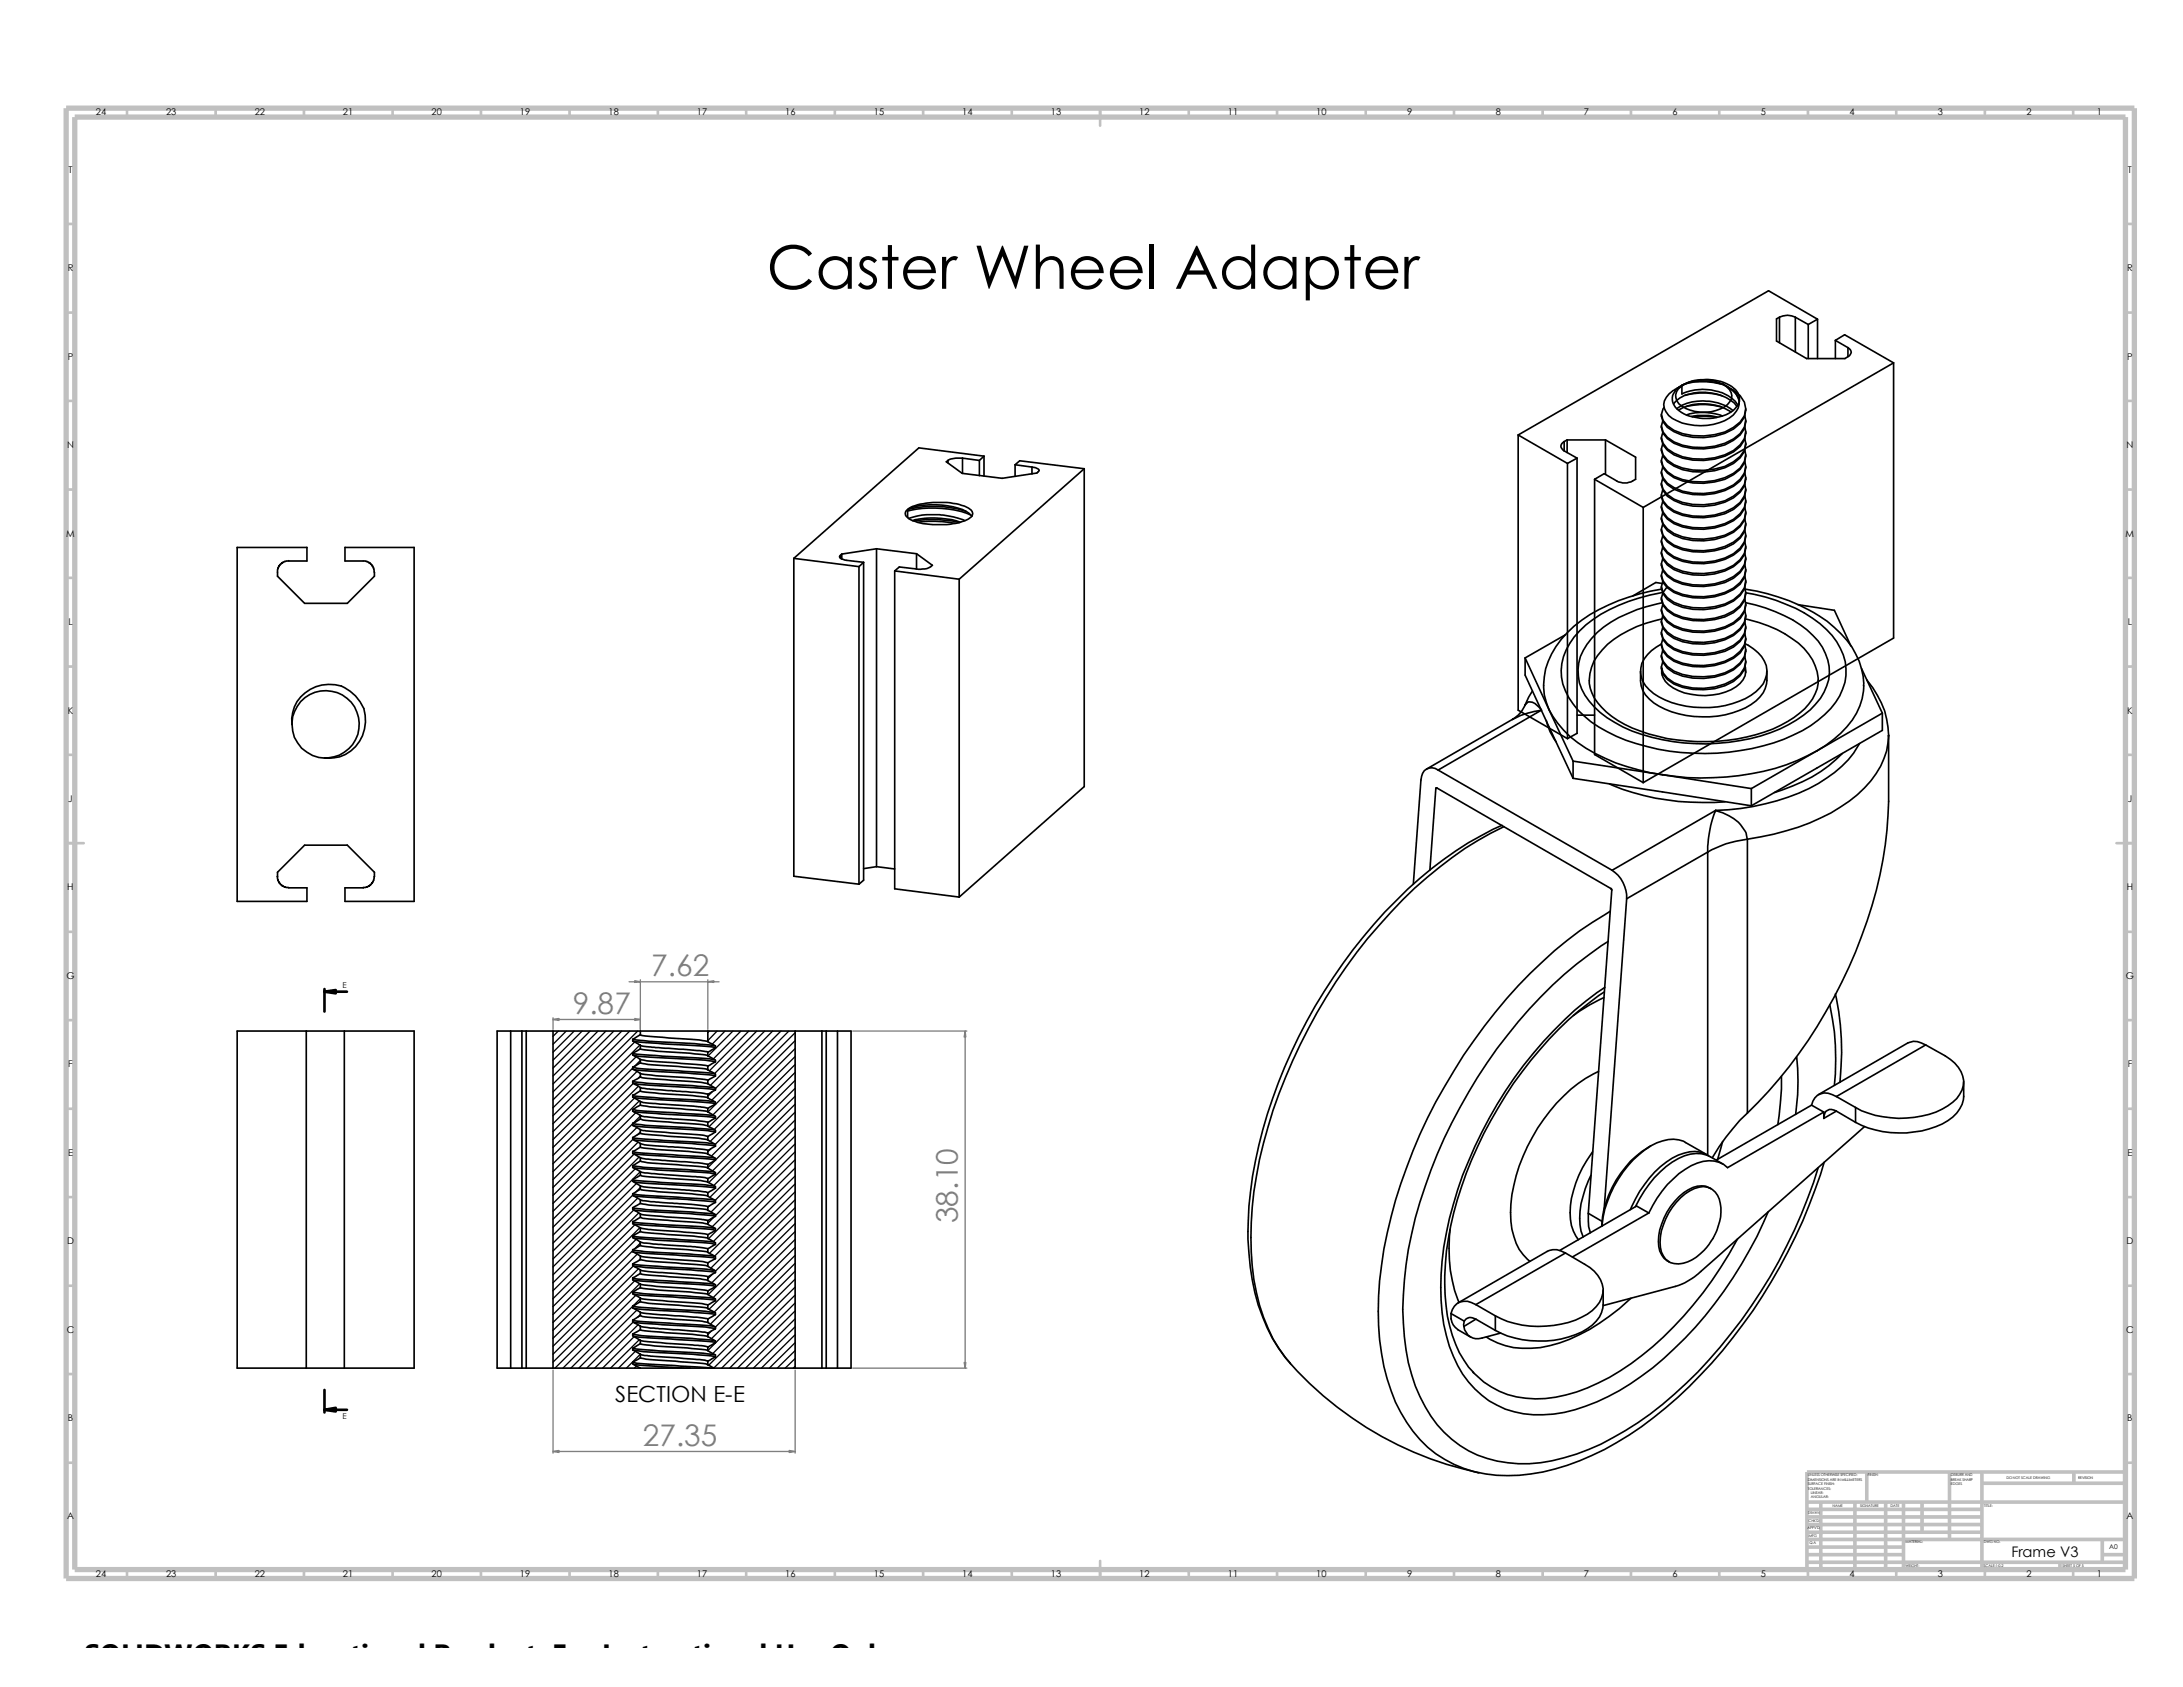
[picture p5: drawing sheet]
<svg xmlns="http://www.w3.org/2000/svg" width="279mm" height="216mm" viewBox="0 0 279 216" stroke-linecap="round" stroke-linejoin="round" font-family="sans-serif">
<defs><g id="words">
<text font-size="7.7" x="98.1" y="37">Caster Wheel Adapter</text>
<g font-size="3.8" fill="#808080">
<text x="83.4" y="124.9">7.62</text>
<text x="73.3" y="129.7">9.87</text>
<text x="122.6" y="156.5" transform="rotate(-90 122.6 156.5)">38.10</text>
<text x="82.3" y="185">27.35</text>
</g>
<text font-size="3.6" x="10.8" y="213">SOLIDWORKS Educational Product. For Instructional Use Only.</text>
<text font-size="2.8" x="78.7" y="179.4">SECTION E-E</text>
<text font-size="1.9" x="257.4" y="199.3">Frame V3</text>
<g font-size="1.2">
<text x="12.3" y="14.8">24</text>
<text x="21.3" y="14.8">23</text>
<text x="32.6" y="14.8">22</text>
<text x="43.9" y="14.8">21</text>
<text x="55.2" y="14.8">20</text>
<text x="66.5" y="14.8">19</text>
<text x="77.9" y="14.8">18</text>
<text x="89.2" y="14.8">17</text>
<text x="100.5" y="14.8">16</text>
<text x="111.8" y="14.8">15</text>
<text x="123.1" y="14.8">14</text>
<text x="134.5" y="14.8">13</text>
<text x="145.8" y="14.8">12</text>
<text x="157.1" y="14.8">11</text>
<text x="168.4" y="14.8">10</text>
<text x="180.1" y="14.8">9</text>
<text x="191.4" y="14.8">8</text>
<text x="202.7" y="14.8">7</text>
<text x="214.1" y="14.8">6</text>
<text x="225.4" y="14.8">5</text>
<text x="236.7" y="14.8">4</text>
<text x="248" y="14.8">3</text>
<text x="259.4" y="14.8">2</text>
<text x="268.4" y="14.8">1</text>
<text x="8.8" y="22.2">T</text>
<text x="272.3" y="22.2">T</text>
<text x="8.7" y="34.7">R</text>
<text x="272.3" y="34.7">R</text>
<text x="8.7" y="46">P</text>
<text x="272.3" y="46">P</text>
<text x="8.6" y="57.4">N</text>
<text x="272.2" y="57.4">N</text>
<text x="8.5" y="68.7">M</text>
<text x="272" y="68.7">M</text>
<text x="8.8" y="80">L</text>
<text x="272.3" y="80">L</text>
<text x="8.7" y="91.3">K</text>
<text x="272.3" y="91.3">K</text>
<text x="8.7" y="102.6">J</text>
<text x="272.3" y="102.6">J</text>
<text x="8.6" y="114">H</text>
<text x="272.2" y="114">H</text>
<text x="8.5" y="125.3">G</text>
<text x="272.1" y="125.3">G</text>
<text x="8.7" y="136.6">F</text>
<text x="272.3" y="136.6">F</text>
<text x="8.7" y="147.9">E</text>
<text x="272.3" y="147.9">E</text>
<text x="8.6" y="159.3">D</text>
<text x="272.2" y="159.3">D</text>
<text x="8.6" y="170.6">C</text>
<text x="272.1" y="170.6">C</text>
<text x="8.7" y="181.9">B</text>
<text x="272.3" y="181.9">B</text>
<text x="8.6" y="194.4">A</text>
<text x="272.2" y="194.4">A</text>
<text x="12.3" y="201.8">24</text>
<text x="21.3" y="201.8">23</text>
<text x="32.6" y="201.8">22</text>
<text x="43.9" y="201.8">21</text>
<text x="55.2" y="201.8">20</text>
<text x="66.5" y="201.8">19</text>
<text x="77.9" y="201.8">18</text>
<text x="89.2" y="201.8">17</text>
<text x="100.5" y="201.8">16</text>
<text x="111.8" y="201.8">15</text>
<text x="123.1" y="201.8">14</text>
<text x="134.5" y="201.8">13</text>
<text x="145.8" y="201.8">12</text>
<text x="157.1" y="201.8">11</text>
<text x="168.4" y="201.8">10</text>
<text x="180.1" y="201.8">9</text>
<text x="191.4" y="201.8">8</text>
<text x="202.7" y="201.8">7</text>
<text x="214.1" y="201.8">6</text>
<text x="225.4" y="201.8">5</text>
<text x="236.7" y="201.8">4</text>
<text x="248" y="201.8">3</text>
<text x="259.4" y="201.8">2</text>
<text x="268.4" y="201.8">1</text>
</g>
<g font-size="1">
<text x="43.9" y="126.4">E</text>
<text x="43.9" y="181.7">E</text>
</g>
<text font-size=".8" x="270" y="198.3">A0</text>
<g font-size=".5">
<text x="231.4" y="188.9">UNLESS OTHERWISE SPECIFIED:</text>
<text x="231.4" y="189.5">DIMENSIONS ARE IN MILLIMETERS</text>
<text x="231.4" y="190.1">SURFACE FINISH:</text>
<text x="231.4" y="190.6">TOLERANCES:</text>
<text x="231.8" y="191.2">LINEAR:</text>
<text x="231.8" y="191.8">ANGULAR:</text>
<text x="239.1" y="188.9">FINISH:</text>
<text x="249.7" y="188.9">DEBURR AND</text>
<text x="249.7" y="189.5">BREAK SHARP</text>
<text x="249.7" y="190.1">EDGES</text>
<text x="256.8" y="189.3">DO NOT SCALE DRAWING</text>
<text x="266" y="189.3">REVISION</text>
<text x="231.4" y="195.7">APPV'D</text>
<text x="231.4" y="193.8">DRAWN</text>
<text x="231.5" y="194.8">CHK'D</text>
<text x="231.5" y="196.7">MFG</text>
<text x="231.6" y="197.7">Q.A</text>
<text x="234.5" y="192.9">NAME</text>
<text x="238.1" y="192.9">SIGNATURE</text>
<text x="242" y="192.9">DATE</text>
<text x="243.9" y="197.5">MATERIAL:</text>
<text x="253.9" y="197.5">DWG NO.</text>
<text x="254" y="192.9">TITLE:</text>
<text x="243.9" y="200.5">WEIGHT:</text>
<text x="253.9" y="200.5">SCALE:1:0.2</text>
<text x="264" y="200.5">SHEET 5 OF 5</text>
</g>
</g></defs>
<g fill="none" stroke="#c0c0c0" stroke-width=".34">
<path d="M16.3 13.8v1.2M27.6 13.8v1.2M38.9 13.8v1.2M50.2 13.8v1.2M61.6 13.8v1.2M72.9 13.8v1.2M84.2 13.8v1.2M95.5 13.8v1.2M106.8 13.8v1.2M118.2 13.8v1.2M129.5 13.8v1.2M140.8 13.8v2.3"/>
<path d="M152.1 13.8v1.2M163.4 13.8v1.2M174.8 13.8v1.2M186.1 13.8v1.2M197.4 13.8v1.2M208.7 13.8v1.2M220 13.8v1.2M231.4 13.8v1.2M242.7 13.8v1.2M254 13.8v1.2M265.3 13.8v1.2M8.5 28.7h1.1"/>
<path d="M272 28.7h1.2M8.5 40h1.1M8.5 51.3h1.1M272 40h1.2M272 51.3h1.2M8.5 62.7h1.1M8.5 74h1.1M272 62.7h1.2M272 74h1.2M8.5 85.3h1.1M8.5 96.6h1.1M272 85.3h1.2"/>
<path d="M272 96.6h1.2M8.5 107.9h2.2M8.5 119.3h1.1M270.9 107.9h2.3M272 119.3h1.2M8.5 130.6h1.1M272 130.6h1.2M8.5 141.9h1.1M8.5 153.2h1.1M272 141.9h1.2M272 153.2h1.2M8.5 164.5h1.1"/>
<path d="M8.5 175.9h1.1M272 164.5h1.2M272 175.9h1.2M8.5 187.2h1.1M140.8 199.8v2.2M272 187.2h1.2M16.3 200.9v1.1M27.6 200.9v1.1M38.9 200.9v1.1M50.2 200.9v1.1M61.6 200.9v1.1M72.9 200.9v1.1"/>
<path d="M84.2 200.9v1.1M95.5 200.9v1.1M106.8 200.9v1.1M118.2 200.9v1.1M129.5 200.9v1.1M152.1 200.9v1.1M163.4 200.9v1.1M174.8 200.9v1.1M186.1 200.9v1.1M197.4 200.9v1.1M208.7 200.9v1.1M220 200.9v1.1"/>
<path d="M231.4 200.9v1.1M242.7 200.9v1.1M254 200.9v1.1M265.3 200.9v1.1"/>
</g>
<g fill="none" stroke="#c0c0c0" stroke-width=".47">
<path d="M231.3 199h12.3M231.3 197h40.7M231.3 198h12.3M231.3 193.2h22.4M231.3 194.1h22.4M231.3 195.1h22.4M231.3 196.1h22.4M231.3 192.2h40.7M231.3 199.9h40.7M233 192.2v8.7M237.4 192.2v8.7M238.9 188.4v3.8"/>
<path d="M241.3 192.2v8.7M243.6 192.2v8.7M246 192.2v3.9M249.5 188.4v8.6M253.7 189.8h18.3M253.7 188.4v12.5M263.7 199.9v1M265.4 188.4v1.4M269.1 199h2.9M269.1 197v2.9M272 188.4h-40.7v12.5"/>
</g>
<path d="M8.5 13.8h264.7v188.2h-264.7zM9.6 15h262.4v185.9h-262.4z" fill="none" stroke="#c0c0c0" stroke-width=".68" stroke-linecap="butt"/>
<g fill="none" stroke="#000" stroke-width=".21">
<path d="M121.3 58.9l-.2 .2 2 1.5 5.2 .6 4.4-.7 .3-.2v-.1l-.1-.2-.8-.2M121.3 58.9v.3M123.2 58.6a3.4 3.4 0 0 0-1.9 .3M123.2 58.6v2M123.2 58.6l2.1 .3M125.3 58.9v2M125.9 58.4l-8.3-1.1-16 14.2M125.9 58.4l-.6 .5M125.9 58.4v2.5M129.9 59.5l2.2 .3M129.9 59.5l.6-.5 8.3 1M129.9 59.5v1.5"/>
<path d="M132.1 59.8v.9M138.8 60l-16 14.1M138.8 60v40.7l-16 14.1M194.3 55.7l6.3 3.6M194.3 55.7v35.2l6.3 3.6M200.2 56.5a.63 .63 0 0 0-.4 .6 .63 .63 0 0 0 .4 .6M200.2 56.5v1.2M200.2 57.7l1.6 .9M200.6 56.3h4.9M200.6 56.3l-.4 .2M200.6 56.3v1.6M200.6 59.3v35.2"/>
<path d="M201.8 58.6l-1.2 .7M201.8 58.6v35.3l-1.2 .6M205.5 56.3l3.8 2.2v2.8a2.17 2.17 0 0 1-2.4 .3l-1.6-1-1.2 .7M205.5 56.3v4.4M214.2 51.7a2.9 2.9 0 0 1 2-1.2 6.6 6.6 0 0 1 5.8 1.1l.3 .4M214.5 49.9a5.8 5.8 0 0 1 4.9-1.3 4.2 4.2 0 0 1 3.1 1.7 1.56 1.56 0 0 1-.5 2 6 6 0 0 1-5.3 1 3 3 0 0 1-2.7-2.2 1.51 1.51 0 0 1 .5-1.2zM214.6 52.3a4.2 4.2 0 0 1 2.7-.9 6.2 6.2 0 0 1 4.5 1.1M214.8 49.8a4.9 4.9 0 0 1 5.2-.8 1.87 1.87 0 0 1 1.6 2 2.58 2.58 0 0 1-2 1.5 5.2 5.2 0 0 1-4.7-.8 1.45 1.45 0 0 1-.1-1.9zM214.8 52.5a6.6 6.6 0 0 1 6.7 .2M215 49.5l-.7 .4M215.3 49.3a6.8 6.8 0 0 1 6.3 .5 2.25 2.25 0 0 1 1 1.5M215.3 49.3v1.1a6.3 6.3 0 0 1 6.8 1l.3 .5"/>
<path d="M215.5 49.2l-.9 .5 .4-.2M215.6 49.1a9.1 9.1 0 0 1 4.9 .1M215.6 50.6a8.5 8.5 0 0 1 4.8 .1M215.7 52.1a8.5 8.5 0 0 1 4.7 0M215.9 53.1a6.9 6.9 0 0 1 4.5 .2M216.5 53.3h.1a7.9 7.9 0 0 1 3.2 .1M216.6 53.3h.1a9.7 9.7 0 0 1 3 .1M220.6 49.2l.5 .3a2.43 2.43 0 0 1 1.5 2.3 3.3 3.3 0 0 1-2.6 2.3 7.6 7.6 0 0 1-6-.5 1.9 1.9 0 0 1-.4-3.2l.7-.5M221.4 49.7a3.1 3.1 0 0 1 2 2.6l-.1 .9a5.2 5.2 0 0 1-3.8 2.4 8.3 8.3 0 0 1-5.3-.5l-.8-.6a1.57 1.57 0 0 1-.4-2.3M223.3 53.2a2.55 2.55 0 0 1-1.4 3 8.5 8.5 0 0 1-7.7 .4l-.8-.6-.5-.7-.3-.8 .2-.6M223.3 54.6l.1 .6-.1 .9a5.1 5.1 0 0 1-3.8 2.5 7.6 7.6 0 0 1-6.1-1.2l-.5-.7-.3-.7 .2-.6M223.3 56.1l.1 .6-.1 .9a5.2 5.2 0 0 1-3.8 2.4 8.3 8.3 0 0 1-5.3-.5l-.8-.6-.5-.7-.3-.8 .2-.6"/>
<path d="M223.3 57.6a2.55 2.55 0 0 1-1.4 3 8.5 8.5 0 0 1-7.7 .4l-.8-.6-.5-.7-.3-.8 .2-.6M223.3 59l.1 .7-.1 .8a5.1 5.1 0 0 1-3.8 2.5 7.6 7.6 0 0 1-6.1-1.2l-.5-.7-.3-.7 .2-.6M223.4 52.3a2.74 2.74 0 0 1-1.5 2.6 8.3 8.3 0 0 1-7.7 .3 2.38 2.38 0 0 1-1.6-2.2M223.4 53.8a2.65 2.65 0 0 1-1.5 2.5 8.5 8.5 0 0 1-7.7 .4 2.38 2.38 0 0 1-1.6-2.2M223.4 55.2a2.74 2.74 0 0 1-1.5 2.6 8.5 8.5 0 0 1-7.7 .4 2.38 2.38 0 0 1-1.6-2.2M223.4 56.7a2.74 2.74 0 0 1-1.5 2.6 8.3 8.3 0 0 1-7.7 .3 2.38 2.38 0 0 1-1.6-2.2M223.4 58.2a2.65 2.65 0 0 1-1.5 2.5 8.5 8.5 0 0 1-7.7 .4 2.38 2.38 0 0 1-1.6-2.2M223.4 59.7a2.74 2.74 0 0 1-1.5 2.5 8.5 8.5 0 0 1-7.7 .4 2.38 2.38 0 0 1-1.6-2.2M227.8 40.6a2.16 2.16 0 0 1 2 0M227.8 40.6v3.3M227.8 40.6l-.4 .2v2.8l3.8 2.3h4.9l.4-.3M229.8 40.6v4.4"/>
<path d="M229.8 40.6l1.6 .9M231.4 41.5v4.4M232.6 40.9l-6.2-3.7-32.1 18.5M232.6 40.9l-1.2 .6M232.6 40.9v5M234.9 43.6l1.6 .9M234.9 43.6l1.2-.8 6.3 3.6M234.9 43.6v2.3M236.5 44.5v1.1M236.5 44.5a.6 .6 0 0 1 .4 .6 .6 .6 0 0 1-.4 .5M242.4 46.4l-32.1 18.5M242.4 46.4v35.3l-32.1 18.5"/>
<path d="M37 71.8h2.3v-1.7h-8.9v45.3h8.9v-1.8h-2.3l-.6-.1-.3-.1-.4-.4-.2-.8M37 71.8h-.6l-.3 .2-.4 .4-.2 .5v.8l3.5 3.5h5.4l3.5-3.5v-.5l-.1-.5-.1-.3-.4-.4-.4-.2h-2.7v-1.7h8.8v45.3h-8.8v-1.8h2.3l.4-.1 .4-.1 .4-.4 .2-.8v-.6l-3.5-3.4h-5.4l-3.5 3.4v.6M101.6 71.5l8.3 1M101.6 71.5v40.6l8.3 1.1M107.6 71.1v.3M107.6 71.1l-.2 .1a1.04 1.04 0 0 0 1 .5l2.1 .3M107.7 70.9l-.1 .2M107.7 70.9v.6M109.9 72.5v40.7M110.5 72l-.6 .5M110.5 72v40.6l-.6 .6M112.2 70.2l5.1 .7"/>
<path d="M112.2 70.2l-4.5 .7M112.2 70.2v40.7M114.5 73.1l8.3 1M114.5 73.1v40.6l8.3 1.1M116 65.4a5 5 0 0 1 3-1.1 8.9 8.9 0 0 1 5 .7 .72 .72 0 0 1 .5 .7 .72 .72 0 0 1-.5 .7 9.4 9.4 0 0 1-5.4 .7 3.6 3.6 0 0 1-2.7-1.1v-.3zM116.2 65.2a14.1 14.1 0 0 1 7.5 .2M116.2 65.2a6.3 6.3 0 0 1 3.6-.6l1.4 .1a4.5 4.5 0 0 1 3.2 1.4M116.2 65.4a13.7 13.7 0 0 1 8 .5M116.2 65.2v1.1M116.3 66.4a10.4 10.4 0 0 1 5.8-.2l1.4 .4M116.8 66.6a10.9 10.9 0 0 1 6.1 .2M117 66.7a14.6 14.6 0 0 1 5.8 .2"/>
<path d="M117.3 70.9l2 1.4-.2 .2a2.6 2.6 0 0 1-1.8 .3l-2.2-.2-.6 .5M117.3 70.9v1.9M117.4 66.8l2.3-.1 2.6 .3M122.8 74.1v40.7M204.1 61.3l6.2 3.6M204.1 61.3v35.3l6.2 3.6M210.3 64.9v35.3M212.7 75.4a23.6 23.6 0 0 0-11.2 4.7 10.2 10.2 0 0 0-3.9 7.6 6.7 6.7 0 0 0 .6 3.1M212.8 74.7l-.9-.2-2.9 1.8M212.8 75.8a22 22 0 0 0-9.8 4.2 7.7 7.7 0 0 0-3.1 6.7 9.5 9.5 0 0 0 4.7 6.3 25.3 25.3 0 0 0 12.1 3.4 27.4 27.4 0 0 0 14-2.9 12.3 12.3 0 0 0 4.8-4.4 6.7 6.7 0 0 0-1-7.8 16.1 16.1 0 0 0-7.2-4.5l-1.3-.4-2.6-.5M212.8 77.1a18.5 18.5 0 0 0-8.4 3.8 6.7 6.7 0 0 0-2.4 5.6 7.1 7.1 0 0 0 2.8 4.7 18.4 18.4 0 0 0 9.3 3.7 26.2 26.2 0 0 0 13.7-1.6 12.8 12.8 0 0 0 5.2-3.9 6 6 0 0 0-1-8.1 17.3 17.3 0 0 0-8.6-4.2M213.3 75.2a1.72 1.72 0 0 0 .1 2.8 7.1 7.1 0 0 0 6.1 1.1 5.1 5.1 0 0 0 3.8-2.4l.1-.9-.1-.6"/>
<path d="M223.3 60.5l.1 .6-.1 .9a5.2 5.2 0 0 1-3.8 2.4 8.3 8.3 0 0 1-5.3-.5l-.8-.6-.5-.7-.3-.7 .2-.7M223.3 62a2.55 2.55 0 0 1-1.4 3 8.5 8.5 0 0 1-7.7 .4l-.8-.6-.5-.7-.3-.8 .2-.6M223.3 63.4l.1 .7-.1 .8a5.1 5.1 0 0 1-3.8 2.5 8.3 8.3 0 0 1-5.3-.6l-.8-.5-.5-.8-.3-.7 .2-.6M223.3 64.9l.1 .6-.1 .9a4.9 4.9 0 0 1-3.8 2.4 8.3 8.3 0 0 1-5.3-.5l-.8-.6-.5-.7-.3-.7 .2-.7M223.3 66.4a2.55 2.55 0 0 1-1.4 3 8.5 8.5 0 0 1-7.7 .4l-.8-.6-.5-.7-.3-.8 .2-.6M223.3 67.8l.1 .7-.1 .8a5.1 5.1 0 0 1-3.8 2.5 8.3 8.3 0 0 1-5.3-.6l-.8-.5-.5-.8-.3-.7 .2-.6M223.3 69.3l.1 .6-.1 .9a4.9 4.9 0 0 1-3.8 2.4 8.3 8.3 0 0 1-5.3-.5l-.8-.6-.5-.7-.3-.7 .2-.7M223.3 70.8a2.55 2.55 0 0 1-1.4 3 8.5 8.5 0 0 1-7.7 .4l-.8-.6-.5-.7-.3-.8 .2-.6M223.3 72.2l.1 .7-.1 .8a5.1 5.1 0 0 1-3.8 2.5 8.3 8.3 0 0 1-5.3-.6l-.8-.5-.5-.8-.3-.7 .2-.6M223.3 73.7l.1 .6-.1 .9a4.9 4.9 0 0 1-3.8 2.4 8.3 8.3 0 0 1-5.3-.5l-.8-.6-.5-.7-.3-.7 .2-.7M223.3 76.6l.1 .7-.1 .8a5.1 5.1 0 0 1-3.8 2.5 8.3 8.3 0 0 1-5.3-.5l-.8-.6-.5-.8-.3-.7 .2-.6M223.3 78.1l.1 .6-.1 .9a4.9 4.9 0 0 1-3.8 2.4 8.3 8.3 0 0 1-5.3-.5l-.8-.6-.5-.7-.3-.7 .2-.7"/>
<path d="M223.3 79.6a2.55 2.55 0 0 1-1.4 3 8.5 8.5 0 0 1-7.7 .4l-.8-.6-.5-.7-.3-.8 .2-.6M223.4 75.4a24 24 0 0 1 10.4 4.1 11.6 11.6 0 0 1 4.5 6.1l.2 .9v1.3M223.4 79.2a15 15 0 0 1 7.5 3.8 5.5 5.5 0 0 1 1.7 5.1 7.6 7.6 0 0 1-3.8 4.2 21.2 21.2 0 0 1-10.3 2.6 22.3 22.3 0 0 1-11.4-2.7 7 7 0 0 1-3.7-4.7v-.4a5.7 5.7 0 0 1 1.7-3.9 13.2 13.2 0 0 1 6.8-3.8l.8-.2M223.4 61.1a2.74 2.74 0 0 1-1.5 2.6 8.3 8.3 0 0 1-7.7 .4 2.39 2.39 0 0 1-1.6-2.2M223.4 62.6a2.74 2.74 0 0 1-1.5 2.6 8.6 8.6 0 0 1-7.7 .3 2.38 2.38 0 0 1-1.6-2.2M223.4 64.1a2.74 2.74 0 0 1-1.5 2.5 8.5 8.5 0 0 1-7.7 .4 2.38 2.38 0 0 1-1.6-2.2M223.4 65.5a2.74 2.74 0 0 1-1.5 2.6 8.5 8.5 0 0 1-7.7 .4 2.48 2.48 0 0 1-1.6-2.2M223.4 67a2.74 2.74 0 0 1-1.5 2.6 8.6 8.6 0 0 1-7.7 .3 2.38 2.38 0 0 1-1.6-2.2M223.4 68.5a2.74 2.74 0 0 1-1.5 2.5 8.5 8.5 0 0 1-7.7 .4 2.38 2.38 0 0 1-1.6-2.2M223.4 69.9a2.74 2.74 0 0 1-1.5 2.6 8.5 8.5 0 0 1-7.7 .4 2.48 2.48 0 0 1-1.6-2.2M223.4 71.4a2.74 2.74 0 0 1-1.5 2.6 8.6 8.6 0 0 1-7.7 .3 2.38 2.38 0 0 1-1.6-2.2M223.4 72.9a2.74 2.74 0 0 1-1.5 2.5 8.5 8.5 0 0 1-7.7 .4 2.38 2.38 0 0 1-1.6-2.2"/>
<path d="M223.4 74.3a2.74 2.74 0 0 1-1.5 2.6 8.5 8.5 0 0 1-7.7 .4 2.48 2.48 0 0 1-1.6-2.2M223.4 75.8a2.74 2.74 0 0 1-1.5 2.6 8.6 8.6 0 0 1-7.7 .3 2.38 2.38 0 0 1-1.6-2.2M223.4 77.3a2.74 2.74 0 0 1-1.5 2.5 8.5 8.5 0 0 1-7.7 .4 2.38 2.38 0 0 1-1.6-2.2M223.4 78.7a2.74 2.74 0 0 1-1.5 2.6 8.5 8.5 0 0 1-7.7 .4 2.48 2.48 0 0 1-1.6-2.2M230.1 77.4l4.7 .7 2.1 4.6M37.4 92.7a4.7 4.7 0 0 1 6.7-4.7 4.8 4.8 0 0 1 .8 8.1 4.4 4.4 0 0 1-3.2 .9M37.4 92.7a4.3 4.3 0 0 0 4.3 4.3M37.4 92.7a4.3 4.3 0 0 1 4.3-4.3 4.3 4.3 0 0 1 4.3 4.4 4.3 4.3 0 0 1-4.5 4.2M41.7 97h.1M184.1 98.6l22.2 12.8M184.1 98.6a1.31 1.31 0 0 0-2.2 .8l-1 13.8M193.6 92l-11 6.4"/>
<path d="M195.2 90.3a3.9 3.9 0 0 1-1.6 1.8v-.1M195.2 84.2v2.2l6.1 13.2M195.2 84.2l3 6.6M196.1 88.4l-.9 1.9v-.1a.82 .82 0 0 1 1.3-.2l.7 .8M197.3 90.9l-13.2 7.7M197.3 90.9l-.4 .1a10.1 10.1 0 0 0-3.3 1M197.9 92.2a7.1 7.1 0 0 0 1.3 2.8M198.2 90.8l3.1 6.6M198.2 90.8a13.7 13.7 0 0 0 7.2 6.2 27.1 27.1 0 0 0 7.4 2.1M200.4 81.2l-5.2 3M201.3 99.6l22.9 3.5M201.3 97.4v2.2"/>
<path d="M201.3 97.4l11.5 1.7M201.8 91.5h2.3M210 85.9a4 4 0 0 0 2.3 4.5 12.6 12.6 0 0 0 11.8-.2 4 4 0 0 0 2-4.3M212.8 99.1l11.4 1.8M212.8 86.2v.2M223.3 85.4l.1 .7M223.3 81l.1 .7-.1 .8a5.1 5.1 0 0 1-3.8 2.5 8.3 8.3 0 0 1-5.3-.5l-.8-.6-.5-.8-.3-.7 .2-.6M223.3 82.5l.1 .6-.1 .9a5.1 5.1 0 0 1-3.8 2.5 8.8 8.8 0 0 1-5.3-.6l-.8-.6-.5-.7-.3-.7 .2-.7M223.3 84a2.55 2.55 0 0 1-1.4 3 8.5 8.5 0 0 1-7.7 .4l-.8-.6-.5-.7-.3-.8 .2-.6M223.4 85.3a2.23 2.23 0 0 1-1.2 2.6 8 8 0 0 1-8.6-.3 2.15 2.15 0 0 1-.9-2M223.4 80.2a2.74 2.74 0 0 1-1.5 2.6 8.6 8.6 0 0 1-7.7 .3 2.38 2.38 0 0 1-1.6-2.2M223.4 81.7a2.74 2.74 0 0 1-1.5 2.5 8.5 8.5 0 0 1-7.7 .4 2.38 2.38 0 0 1-1.6-2.2 5.4 5.4 0 0 0-2.5 2.5 3.3 3.3 0 0 0 1.6 3.9 12.4 12.4 0 0 0 12.4 .2 3.6 3.6 0 0 0 2-3.2 4.2 4.2 0 0 0-2.3-3.2l-.4-.2"/>
<path d="M223.4 83.1a2.74 2.74 0 0 1-1.5 2.6 8.5 8.5 0 0 1-7.7 .4 2.48 2.48 0 0 1-1.6-2.2M223.4 84.6a2.74 2.74 0 0 1-1.5 2.6 8.6 8.6 0 0 1-7.7 .3 2.38 2.38 0 0 1-1.6-2.2M235.8 96.4a19.3 19.3 0 0 1-8.7 5M238 95.2a11.7 11.7 0 0 1-4.2 4.4 26.5 26.5 0 0 1-12.6 4l-1.6 .1M238.3 85.6l2.6 5.7M238.5 87.8a8.4 8.4 0 0 1-2.9 6.1 22.4 22.4 0 0 1-11.4 5.1 35.2 35.2 0 0 1-11.4 .1M238.9 87a11.1 11.1 0 0 1 2.8 7.2M240.9 91.3l-16.7 9.6M240.9 91.3v2.2l-16.7 9.6M241.7 94.1a10.3 10.3 0 0 1-4 7.6 26.5 26.5 0 0 1-12.4 5.4l-1.7 .3M241.7 94.1v8.5a53.1 53.1 0 0 1-5.1 21.2 60.6 60.6 0 0 1-13 18.7M112.2 110.9l-1.7 .3"/>
<path d="M112.2 110.9l2.3 .3M183.8 100.9l-.8 10.5M183.9 100.8h-.1v.1M183.9 100.8l22.3 12.9 .1 .1-3 41.5M183.9 100.8l-.1 .1M192.2 105.6a47 47 0 0 0-15 11.1 67.3 67.3 0 0 0-16.9 33.8 36.6 36.6 0 0 0 .7 16.5 19.4 19.4 0 0 0 4.1 7.5M192.5 105.8a48.7 48.7 0 0 0-16 12.6 69.8 69.8 0 0 0-15.3 30 42 42 0 0 0-.4 17.1 20.4 20.4 0 0 0 6.8 11.6 44.8 44.8 0 0 0 21.6 11.4M206 100.3a30.5 30.5 0 0 0 14.8 2.3M206.1 116.6a53.4 53.4 0 0 0-16.1 14.7 66.6 66.6 0 0 0-13.2 30.6 35.1 35.1 0 0 0 .7 14.6 17.9 17.9 0 0 0 6.3 9.6 16.2 16.2 0 0 0 12.1 2.5 34 34 0 0 0 15.8-7.2 66 66 0 0 0 19-25.1 75.4 75.4 0 0 0 2.8-7.5M206.3 111.4a4.2 4.2 0 0 1 1.9 3.6M208.2 115l-2.9 39.7M218.6 109.1v38.7"/>
<path d="M218.6 109.1l-10.4 5.9M219.6 103.7l-13.3 7.7M219.6 103.7a13.5 13.5 0 0 0-1 5.4M219.6 103.7a7 7 0 0 1 3.2 1.9 2.7 2.7 0 0 1 .8 1.8M223.6 107.4a12.5 12.5 0 0 0-5 1.7M223.6 107.4v35.1M224.2 100.9v2.2M30.4 132h22.6v43.1h-22.6zM39.2 132v43.1M44.1 132v43.1M65.4 132h-1.8v43.1h1.8M65.4 132v43.1"/>
<path d="M65.4 132h1.4M66.8 132h15.2M66.8 132v43.1M67.4 132v43.1M70.8 132v43.1M81 133.2l1 .6M81 134.8v.2M81 135l1 .6M81 136.6v.2M81 136.8l1 .6M81 138.4v.2M81 138.6l1 .6"/>
<path d="M81 136.6a29.9 29.9 0 0 0 5.7 .4l4.7 .4M81 134.8l1 .2 9.4 .6M81 138.4l1.8 .2 5.8 .3 2.8 .3M81 133l2.1 .3 5.8 .3 2.5 .2M81 133v.2M81 133.2l1.7 .2 5.6 .4a11 11 0 0 1 3.3 .3M81 138.6a35.2 35.2 0 0 0 6.1 .5l3.3 .2 1.2 .2M81 136.8a54.3 54.3 0 0 0 7 .5l3.1 .3 .5 .1M81 135a28.3 28.3 0 0 0 5.4 .5h.9a20.9 20.9 0 0 1 4.3 .4M82 132h8.6M82 136l-1 .6M82 136a22.8 22.8 0 0 0 4.8 .5l.7 .1a10.7 10.7 0 0 1 3.1 .3"/>
<path d="M82 135.6a22.7 22.7 0 0 0 4.5 .4l3.1 .3 1 .1M82 134.2l-1 .6M82 134.2l2.1 .3 4.2 .3 2 .2 .3 .1M82 133.8l.7 .1 2.4 .3a37.6 37.6 0 0 1 5.5 .5M82 137.8l-1 .6M82 137.8l.8 .2 3.9 .3a19.5 19.5 0 0 1 3.9 .4M82 137.4l1.9 .3 4.8 .3 1.9 .3M82 132.4l-1 .6M82 132.4l.6 .2 4.4 .3a13.8 13.8 0 0 1 3.6 .4M82 139.6l-1 .6M82 139.6l.4 .1 2 .3 4.2 .2 2 .3M82 139.2l1.2 .2 5.6 .4 1.8 .2"/>
<path d="M82 132v.4M82 133.8v.4M82 135.6v.4M82 137.4v.4M82 139.2v.4M90.6 136.9l1 .6v.2M90.6 135.1l1 .6v.2M90.6 138.7l1 .6v.2M90.6 133.3l1 .6v.2M90.6 132h15.1M90.6 132v1.3M90.6 134.7v.4"/>
<path d="M90.6 136.4v.5M90.6 138.3v.4M91.6 134.1l-1 .6M91.6 139.5l-1 .5M91.6 137.7l-1 .6M91.6 135.9l-1 .5M101.8 132v43.1M105.2 132v43.1M105.7 132v43.1M105.7 132h1.5M107.2 132h1.7v43.1h-1.7M107.2 132v43.1"/>
<path d="M204.6 137.1a20.2 20.2 0 0 0-9.1 9.6 19.4 19.4 0 0 0-2.1 9.6 7 7 0 0 0 2.4 5.1M205.3 127.7a21.4 21.4 0 0 0-3.9 2.3M205.3 127a45.9 45.9 0 0 0-14.5 16.4 44.3 44.3 0 0 0-5.9 19.9 21.9 21.9 0 0 0 1.9 9.8l1.2 1.9 .6 .6M205.4 126.4a47.3 47.3 0 0 0-12.7 13.3 49.8 49.8 0 0 0-8.1 21.7 24.6 24.6 0 0 0 1.4 12.2 11.4 11.4 0 0 0 11.5 7.5 20.7 20.7 0 0 0 9.8-3.1 42.5 42.5 0 0 0 12.2-11.2 54.6 54.6 0 0 0 6.8-11.7M205.8 120.5a56.4 56.4 0 0 0-16.7 17.4 62 62 0 0 0-9.1 24 34.6 34.6 0 0 0 .7 14 15.9 15.9 0 0 0 7.3 9.8 16.4 16.4 0 0 0 12.2 .9 36.4 36.4 0 0 0 14.1-8.2 65.1 65.1 0 0 0 18.4-29M228 137.8a40.6 40.6 0 0 1-.5 6.1M230 135.3a29.8 29.8 0 0 1-.2 7.3M234.2 128.6a30.3 30.3 0 0 1 .6 10.3M234.9 127.2a34.9 34.9 0 0 1 .6 11.3M246.5 133.7a2.32 2.32 0 0 0-2.3-.2l-11.5 6.6M246.5 133.7l2.5 1.4a4.4 4.4 0 0 1 2.3 3.2 3.9 3.9 0 0 1-2 3.2 12.1 12.1 0 0 1-8.3 1.4 10.5 10.5 0 0 1-3.5-1.2M246.5 133.7l-11.5 6.6"/>
<path d="M251.3 138.4a4.9 4.9 0 0 1-.5 3.5 6.5 6.5 0 0 1-3.9 2.6 12.7 12.7 0 0 1-9.4-.9M81 156.3v.3M81 156.6l1 .5M81 158.2v.2M81 158.4l1 .6M81 159.9v.3M81 140.2v.2l1 .6M81 142v.2M81 142.2l1 .5M81 143.8v.2M81 144l1 .6M81 145.6v.2l1 .5"/>
<path d="M81 147.4v.2M81 147.6l1 .6M81 149.2v.2M81 149.4l1 .5M81 151v.2M81 151.2l1 .6M81 152.8v.2l1 .5M81 154.6v.2l1 .6M81 151l1 .1 8.3 .5 1.1 .2M81 158.2a29.3 29.3 0 0 0 5.4 .4l5 .4M81 143.8h.1a56.3 56.3 0 0 0 7.2 .5l3.1 .3M81 152.8l1.1 .2 9.3 .6"/>
<path d="M81 142a30.9 30.9 0 0 0 5.4 .4l5 .4M81 145.6l1.1 .2 7.8 .4 1.5 .2M81 149.2a46 46 0 0 0 7 .5l3.4 .3M81 159.9l.1 .1a54.1 54.1 0 0 0 7.1 .5l3.2 .3M81 156.3a4.1 4.1 0 0 0 1.9 .3l7.2 .4 1.3 .2M81 154.6l1.8 .2 5.7 .3 2.9 .3M81 140.2a4.8 4.8 0 0 0 2 .2l7.2 .4 1.2 .2M81 147.4a19.8 19.8 0 0 0 4.3 .3l4.8 .3 1.3 .2M81 144a50 50 0 0 0 6.9 .5 16.9 16.9 0 0 1 3.7 .4M81 151.2a26.9 26.9 0 0 0 5.4 .4l3.6 .2 1.6 .3M81 142.2a107.5 107.5 0 0 0 9.7 .7l.9 .2M81 158.4a107.5 107.5 0 0 0 9.7 .7l.9 .2"/>
<path d="M81 149.4a125.6 125.6 0 0 0 9.8 .7l.8 .2M81 156.6l1.1 .2 5.3 .3a20.8 20.8 0 0 1 4.2 .4M81 147.6l1.3 .2 8.1 .5 1.2 .2M81 145.8l.8 .2a114.7 114.7 0 0 1 9.8 .7M81 154.8l1.8 .2 5.5 .3 3.3 .4M81.1 153l4.5 .4 2.4 .1 3.6 .4M81.1 140.4l1.6 .2 5.2 .3a15.9 15.9 0 0 1 3.7 .4M82 150.4l-1 .6M82 150.4a11.7 11.7 0 0 0 3.1 .3l4.6 .4 .9 .2M82 149.9a25.8 25.8 0 0 0 4.9 .6l3 .2 .7 .1M82 157.6l-1 .6M82 157.6l.9 .2 4.6 .3a12.2 12.2 0 0 1 3.1 .4"/>
<path d="M82 157.1l1 .3 4.6 .3a10.6 10.6 0 0 1 3 .3M82 143.2l-1 .6M82 143.2a14.9 14.9 0 0 0 3.6 .4l1.4 .1a13.8 13.8 0 0 1 3.6 .4M82 142.7l.5 .2 6.5 .5 1.6 .2M82 152.2l-1 .6M82 152.2a40 40 0 0 0 5.8 .5l2.8 .4M82 151.8l1.2 .2 6.1 .4 1 .1 .3 .2M82 141.4l-1 .6M82 141.4a29.5 29.5 0 0 0 5.2 .5l3.4 .4M82 141a66.2 66.2 0 0 0 7.1 .6l1.5 .3M82 145l-1 .6M82 145l.6 .2 4.3 .3a15.9 15.9 0 0 1 3.7 .4"/>
<path d="M82 144.6l.7 .1 4.5 .4a11 11 0 0 1 3.4 .4M82 148.6l-1 .6M82 148.6a10.1 10.1 0 0 0 3.2 .4l2.2 .1a12.9 12.9 0 0 1 3.2 .4M82 148.2l1.6 .2 5.6 .4 1.3 .2 .1 .1M82 159.4l-1 .5M82 159.4l1.9 .3 4.2 .2 2 .2 .5 .2M82 159a47.8 47.8 0 0 0 6.4 .5l2.2 .3M82 155.8l-1 .5M82 155.8a12.9 12.9 0 0 0 3.5 .4l4.4 .3 .7 .2M82 155.4a9.2 9.2 0 0 0 2.6 .3l5.1 .3 .9 .2M82 154l-1 .6M82 154a28.1 28.1 0 0 0 5 .5l3 .2 .6 .2"/>
<path d="M82 153.5l.3 .2 2.2 .2a47.4 47.4 0 0 1 6.1 .5M82 146.8l-1 .6M82 146.8l2 .3 3.5 .2a12.2 12.2 0 0 1 3.1 .4M82 146.3a18.6 18.6 0 0 0 4.1 .5l2.8 .2 1.7 .2M82 141v.4M82 142.7v.5M82 144.6v.4M82 146.3v.5M82 148.2v.4M82 149.9v.5M82 151.8v.4M82 153.5v.5"/>
<path d="M82 155.4v.4M82 157.1v.5M82 159v.4M90.6 151.3l1 .5v.3M90.6 158.5l1 .5v.3M90.6 144.1l1 .6v.2M90.6 153.1l1 .5v.3M90.6 142.3l1 .6v.2M90.6 145.9l1 .6v.2M90.6 149.5l1 .6v.2M90.6 156.7l1 .5v.3M90.6 154.9l1 .5v.3"/>
<path d="M90.6 140.5l1 .6v.2M90.6 147.7l1 .6v.2M90.6 140v.5M90.6 141.9v.4M90.6 143.6v.5M90.6 145.5v.4M90.6 147.2v.5M90.6 149.1v.4M90.6 150.8v.5M90.6 152.7v.4M90.6 154.4v.5M90.6 156.2v.5"/>
<path d="M90.6 158v.5M90.6 159.8v.5M91.6 153.9l-1 .5M91.6 146.7l-1 .5M91.6 141.3l-1 .6M91.6 144.9l-1 .6M91.6 152.1l-1 .6M91.6 143.1l-1 .5M91.6 159.3l-1 .5M91.6 150.3l-1 .5M91.6 148.5l-1 .6M91.6 157.5l-1 .5"/>
<path d="M91.6 155.7l-1 .5M185.6 157.4a18.5 18.5 0 0 0 1.1 9.3M203.3 155.3a5.5 5.5 0 0 0 .2 2.5M203.3 155.3l1.7 1M203.6 150.4a11 11 0 0 0-1.2 7.2l.2 .7M203.8 147.4a13.4 13.4 0 0 0-2.8 8.6 5.1 5.1 0 0 0 1 2.7M210.9 146.9a12.7 12.7 0 0 0-5.9 10 14.1 14.1 0 0 1 6.3-10.3 4.5 4.5 0 0 1 4.4-.4l2.8 1.6M211 155.2l-1.5-.9-9.9 5.7M211 155.2l-9.7 5.7M211.3 146.6l-.4 .3M218.7 147.9a3.9 3.9 0 0 0-3.9-.1 13.3 13.3 0 0 0-6.1 7M218.9 152.1a2.79 2.79 0 0 1 1.4 2.5 7.5 7.5 0 0 1-4.3 6.9 2.7 2.7 0 0 1-2.4 0"/>
<path d="M218.9 152.1a2.66 2.66 0 0 0-2.8 .2 8.1 8.1 0 0 0-3.8 7.2 2.53 2.53 0 0 0 1.3 2M218.9 152.1a3.1 3.1 0 0 0-3.2 .7 8.2 8.2 0 0 0-3.2 6.8 2.57 2.57 0 0 0 1.1 1.9M220.5 146.1l-.7 2.3M220.5 149a5.1 5.1 0 0 0-4.1-1.3 10.4 10.4 0 0 0-6 4.7l-1.1 2M222.4 158.6a47.7 47.7 0 0 1-13.6 15.9 23 23 0 0 1-11 4.5 10.9 10.9 0 0 1-9.3-3.4M223.6 142.5a25.5 25.5 0 0 0-4.4 5.7M231.9 141.4l-12.2 7.1M231.9 141.4l1.5 .9M233.4 142.3l-12.3 7.1a3.6 3.6 0 0 0-3.8-.6 12.5 12.5 0 0 0-6.3 6.4M233.4 142.3v.8M235 140.3a2.26 2.26 0 0 0-2.4-.1l-.3 .3-.4 .9M235 142.2a.99 .99 0 0 0-1.1-.1 .99 .99 0 0 0-.5 1"/>
<path d="M235 142.2l-1.6 .9M235 140.3l2.5 1.4M235 142.2l2.5 1.4M237.5 141.7v1.9M238.6 144.2l-20.9 18.5a8.5 8.5 0 0 1-3.3 1.9l-9.2 2.5M65.4 175.1h1.4M81 174.3v.2l1 .6h-15.2M81 160.2l1 .5M81 161.8v.2M81 162l1 .5M81 163.5v.3M81 163.8l1 .5"/>
<path d="M81 165.4v.2l1 .5M81 167.1v.3M81 167.4l1 .5M81 169v.2M81 169.2l1 .5M81 170.7v.2M81 170.9l1 .6M81 172.6v.2M81 172.8l1 .5M81 172.6l3.4 .3 5 .2 2 .3M81 165.4a46 46 0 0 0 6.9 .5l3.5 .3M81 174.3a27.7 27.7 0 0 0 5.3 .5l4.8 .3"/>
<path d="M81 167.1l.9 .2 8.4 .5 1.1 .2M81 163.5a18.6 18.6 0 0 0 4.2 .4l5.4 .4 .8 .1M81 170.7a52 52 0 0 0 7.5 .6l2.9 .3M81 161.8l1.1 .1 7.8 .5 1.5 .2M81 169a18.4 18.4 0 0 0 3.8 .3l6.6 .5M81 169.2l1 .1 5.5 .4a17.4 17.4 0 0 1 4.1 .4M81 160.2l1 .2 5.4 .3a18.6 18.6 0 0 1 4.2 .4M81 167.4a52 52 0 0 0 7.1 .5l3.5 .3M81 163.8l3.3 .3 2.6 .2a26.4 26.4 0 0 1 4.6 .3l.1 .1M81 170.9a16.3 16.3 0 0 0 4 .4l2.6 .2a19.8 19.8 0 0 1 4 .3M81 162l1.7 .2 5.7 .3 3.2 .4M81 172.8a59.8 59.8 0 0 0 7.6 .5l3 .4"/>
<path d="M81 165.6l.8 .1 5.3 .4a24.9 24.9 0 0 1 4.5 .4M81.1 174.6l3.4 .3 3.8 .2M82 172l-1 .6M82 172l1.8 .3 4.2 .2 2.6 .3M82 171.5a70.5 70.5 0 0 0 7.3 .7l1 .1 .3 .1M82 164.8l-1 .6M82 164.8l2.2 .3 4.2 .3 2.2 .3M82 164.3l2 .3 5 .4 1.6 .2M82 173.8l-1 .5M82 173.8a20 20 0 0 0 4.4 .4l3.6 .3 .5 .1M82 173.3l1.3 .3 6.2 .4 1.1 .2M82 166.6l-1 .5"/>
<path d="M82 166.6a24.1 24.1 0 0 0 4.9 .4l3.4 .3 .3 .2M82 166.1a8.7 8.7 0 0 0 2.8 .4l2.2 .1a15.9 15.9 0 0 1 3.6 .4M82 163l-1 .5M82 163a9.7 9.7 0 0 0 3 .3l2.2 .2a11.9 11.9 0 0 1 3.4 .4M82 162.5l.9 .2 6.8 .5 .9 .2M82 170.2l-1 .5M82 170.2l.5 .1 2.7 .3 3.5 .2 1.9 .3M82 169.7a36 36 0 0 0 5.7 .6l2.5 .2 .4 .1M82 161.2l-1 .6M82 161.2a22.8 22.8 0 0 0 4.6 .4l3.5 .3 .5 .2M82 160.7l1.3 .3 3.9 .2a11.9 11.9 0 0 1 3.4 .4M82 168.4l-1 .6"/>
<path d="M82 168.4a11.1 11.1 0 0 0 3.3 .3l2.2 .2a10.7 10.7 0 0 1 3.1 .3M82 167.9l2.2 .3 5 .4 1.4 .2M82 160.7v.5M82 162.5v.5M82 164.3v.5M82 166.1v.5M82 167.9v.5M82 169.7v.5M82 171.5v.5M82 173.3v.5M82 175.1h6.3M88.3 175.1h2.8"/>
<path d="M90.6 174.6v.1M90.6 172.8l1 .6v.3M90.6 165.7l1 .5v.3M90.6 174.7l.8 .4h14.3M90.6 167.5l1 .5v.2M90.6 163.9l1 .5v.3M90.6 171.1l1 .5v.2M90.6 160.3l1 .5v.3M90.6 162.1l1 .5v.3M90.6 169.2l1 .6v.3M90.6 161.6v.5M90.6 163.4v.5"/>
<path d="M90.6 165.2v.5M90.6 167v.5M90.6 168.8v.4M90.6 170.6v.5M90.6 172.4v.4M90.6 174.2v.5M91.1 175.1h.3M91.6 170.1l-1 .5M91.6 161.1l-1 .5M91.6 168.2l-1 .6M91.6 166.5l-1 .5M91.6 164.7l-1 .5"/>
<path d="M91.6 173.7l-1 .5M91.6 171.8l-1 .6M91.6 162.9l-1 .5M105.7 175.1h1.5M185.7 168.1a2.03 2.03 0 0 0 .9 2.1l1.6 .9M185.7 168.1l1.7 1M187.4 169.8a1.75 1.75 0 0 0 2.3 1.4l2.4-.6M187.4 169.1v.7M188.9 168.8l-1.5 1M188.9 167l2.5 1.4M188.9 168.8l2.5 1.5M188.9 168.8a.98 .98 0 0 0-1.5 .3"/>
<path d="M188.9 167a1.96 1.96 0 0 0-3 .6l-.2 .5M191.4 168.4v1.9M200.4 160.4l2.4 1.4a4.2 4.2 0 0 1 2.4 3.1 3.8 3.8 0 0 1-2 3.3 12.7 12.7 0 0 1-11.8 .2M200.4 160.4a2.28 2.28 0 0 0-2.4-.3l-11.4 6.7M200.4 160.4l-11.5 6.6M205.2 165.1a4.7 4.7 0 0 1-.9 4 9.6 9.6 0 0 1-6.4 2.5 12.1 12.1 0 0 1-6.5-1.3M208.7 166.2a26.1 26.1 0 0 1-9.1 5.7 10.9 10.9 0 0 1-9.4-.8"/>
</g>
<g fill="none" stroke="#000" stroke-width=".17">
<path d="M71.5 132l-.7 .6M72.5 132l-1.7 1.6M73.5 132l-2.7 2.7M74.5 132l-3.7 3.7M75.5 132l-4.7 4.7M76.5 132l-5.7 5.7M77.6 132l-6.8 6.7M78.6 132l-7.8 7.7M79.6 132l-8.8 8.8M80.6 132l-9.8 9.8M81 136.7l-10.2 10.2M81.1 138.6l-10.3 10.3"/>
<path d="M81.2 133.3l-10.4 10.5M81.4 135.3l-10.6 10.5M81.5 137.1l-10.7 10.8M81.6 132l-10.8 10.8M81.7 139l-10.9 10.9M81.9 133.7l-11.1 11.1M82 135.7l-.8 .8M82 137.8l-.3 .1M90.6 138.3h.1M90.8 132l-.2 .2M91.1 139.7l-.5 .6M91.8 132l-1.2 1.2"/>
<path d="M92.8 132l-1.7 1.6M93.8 132l-3.2 3.1M94.8 132l-3.5 3.5M95.8 132l-5 5M96.9 132l-5.5 5.4M97.9 132l-7 6.9M98.9 132l-7.3 7.3M99.9 132l-8.8 8.8M101 132l-10.4 10.3M101.8 133.2l-11 11M101.8 134.2l-10.4 10.4M101.8 135.2l-10.9 10.9"/>
<path d="M101.8 136.2l-10.2 10.2M101.8 137.2l-10.7 10.8M101.8 138.3l-10.2 10.2M101.8 139.3l-10.6 10.6M101.8 132.2l-10.5 10.5M81 143.8l-10.2 10.2M81 153l-10.2 10.2M81 145.8l-10.2 10.2M81.1 154.9l-10.3 10.3M81.2 147.7l-10.4 10.4M81.2 140.5l-10.4 10.5M81.3 156.7l-10.5 10.5"/>
<path d="M81.3 149.6l-10.5 10.5M81.4 142.4l-10.6 10.6M81.4 158.6l-10.6 10.6M81.4 151.5l-10.6 10.6M81.5 144.3l-10.7 10.7M81.6 153.3l-10.8 10.9M81.7 146.2l-10.9 10.9M81.7 155.2l-10.9 11M81.8 148.1l-11 11M81.8 140.9l-11 11.1M81.9 157.1l-11.1 11.1M82 142.8l-1 1"/>
<path d="M82 144.9l-.4 .3M82 149.9l-11.2 11.2M82 152l-.6 .5M82 159.1l-.8 .7M90.8 154.3l-.2 .2M91 147l-.4 .4M91.4 155.8l-.8 .7M91.5 148.5l-.9 .9M101.8 140.3l-11.1 11M101.8 142.3l-11 10.9M101.8 145.4l-10.2 10.2M101.8 146.4l-10.7 10.6"/>
<path d="M101.8 148.4l-10.5 10.5M101.8 141.3l-10.4 10.4M101.8 143.3l-10.3 10.3M101.8 144.4l-10.8 10.7M101.8 147.4l-11.1 11.1M101.8 149.5l-11 10.9M101.8 150.5l-10.4 10.3M101.8 151.5l-10.8 10.8M101.8 152.5l-10.2 10.2M101.8 153.5l-10.7 10.7M101.8 154.6l-11.2 11.1M101.8 155.6l-10.5 10.5"/>
<path d="M101.8 156.6l-11 11M101.8 157.6l-10.4 10.3M101.8 158.6l-10.9 10.9M101.8 159.6l-10.2 10.2M81 160.1l-10.2 10.2M81 167.2l-7.9 7.9M81 169.2l-5.9 5.9M81.1 162l-10.3 10.3M81.2 171.1l-4.1 4M81.2 163.9l-10.4 10.4M81.3 172.9l-2.1 2.2M81.4 165.8l-9.3 9.3"/>
<path d="M81.4 174.8l-.2 .3M81.5 167.7l-7.4 7.4M81.6 160.5l-10.8 10.8M81.7 169.5l-5.6 5.6M81.7 162.4l-10.9 10.9M81.8 171.4l-3.7 3.7M81.9 164.3l-10.9 10.8M82 161.1l-.2 .2M82 166.2l-.9 .9M82 168.2l-.4 .4M82 173.3l-1.8 1.8M90.6 161.6h.1"/>
<path d="M91 170.3l-.4 .5M91.2 163.1l-.6 .6M101.8 160.7l-10.7 10.6M101.8 161.7l-11.2 11.1M101.8 162.7l-10.6 10.5M101.8 163.7l-11.1 11M101.8 164.7l-10.4 10.4M101.8 165.7l-9.4 9.4M101.8 166.8l-8.4 8.3M101.8 167.8l-7.4 7.3M101.8 168.8l-6.4 6.3M101.8 169.8l-5.4 5.3"/>
<path d="M101.8 170.8l-4.3 4.3M101.8 171.8l-3.3 3.3M101.8 172.8l-2.3 2.3M101.8 173.9l-1.3 1.2M101.8 174.9l-.3 .2"/>
</g>
<path d="M70.8 130.3v1.4M70.8 130.5h11.2M80.5 125.6h11.5M82 125.4v6.3M90.6 125.4v6.3M109.1 132h14.6M123.5 132v43.1M70.8 175.3v10.7M101.8 175.3v10.7M109.1 175.1h14.6M70.8 185.8h31" fill="none" stroke="#808080" stroke-width=".17"/>
<g fill="#808080" stroke="#808080" stroke-width=".17">
<path d="M81.2 125.5l.8 .1-.8 .1z"/>
<path d="M90.6 125.6l.8-.1v.2z"/>
<path d="M70.8 130.5l.7-.2v.3z"/>
<path d="M81.2 130.3l.8 .2-.8 .1z"/>
<path d="M101 185.6l.8 .2-.8 .1z"/>
<path d="M70.8 185.8l.7-.2v.3z"/>
<path d="M123.4 174.4h.2l-.1 .7z"/>
<path d="M123.5 132l.1 .7h-.2z"/>
</g>
<path d="M41.5 126.9l1.5-.2v.4zM41.5 180.4l1.5-.2v.4z" fill="#000" stroke="#000" stroke-width=".34"/>
<path d="M41.5 126.9h2.9M41.5 126.6v2.9M41.5 177.9v2.9M41.5 180.4h2.9" fill="none" stroke="#000" stroke-width=".34"/>
<path d="M10.8 209.2h104.1v1.6h-104.1z" fill="#fff"/>
<use href="#words"/>
</svg>
